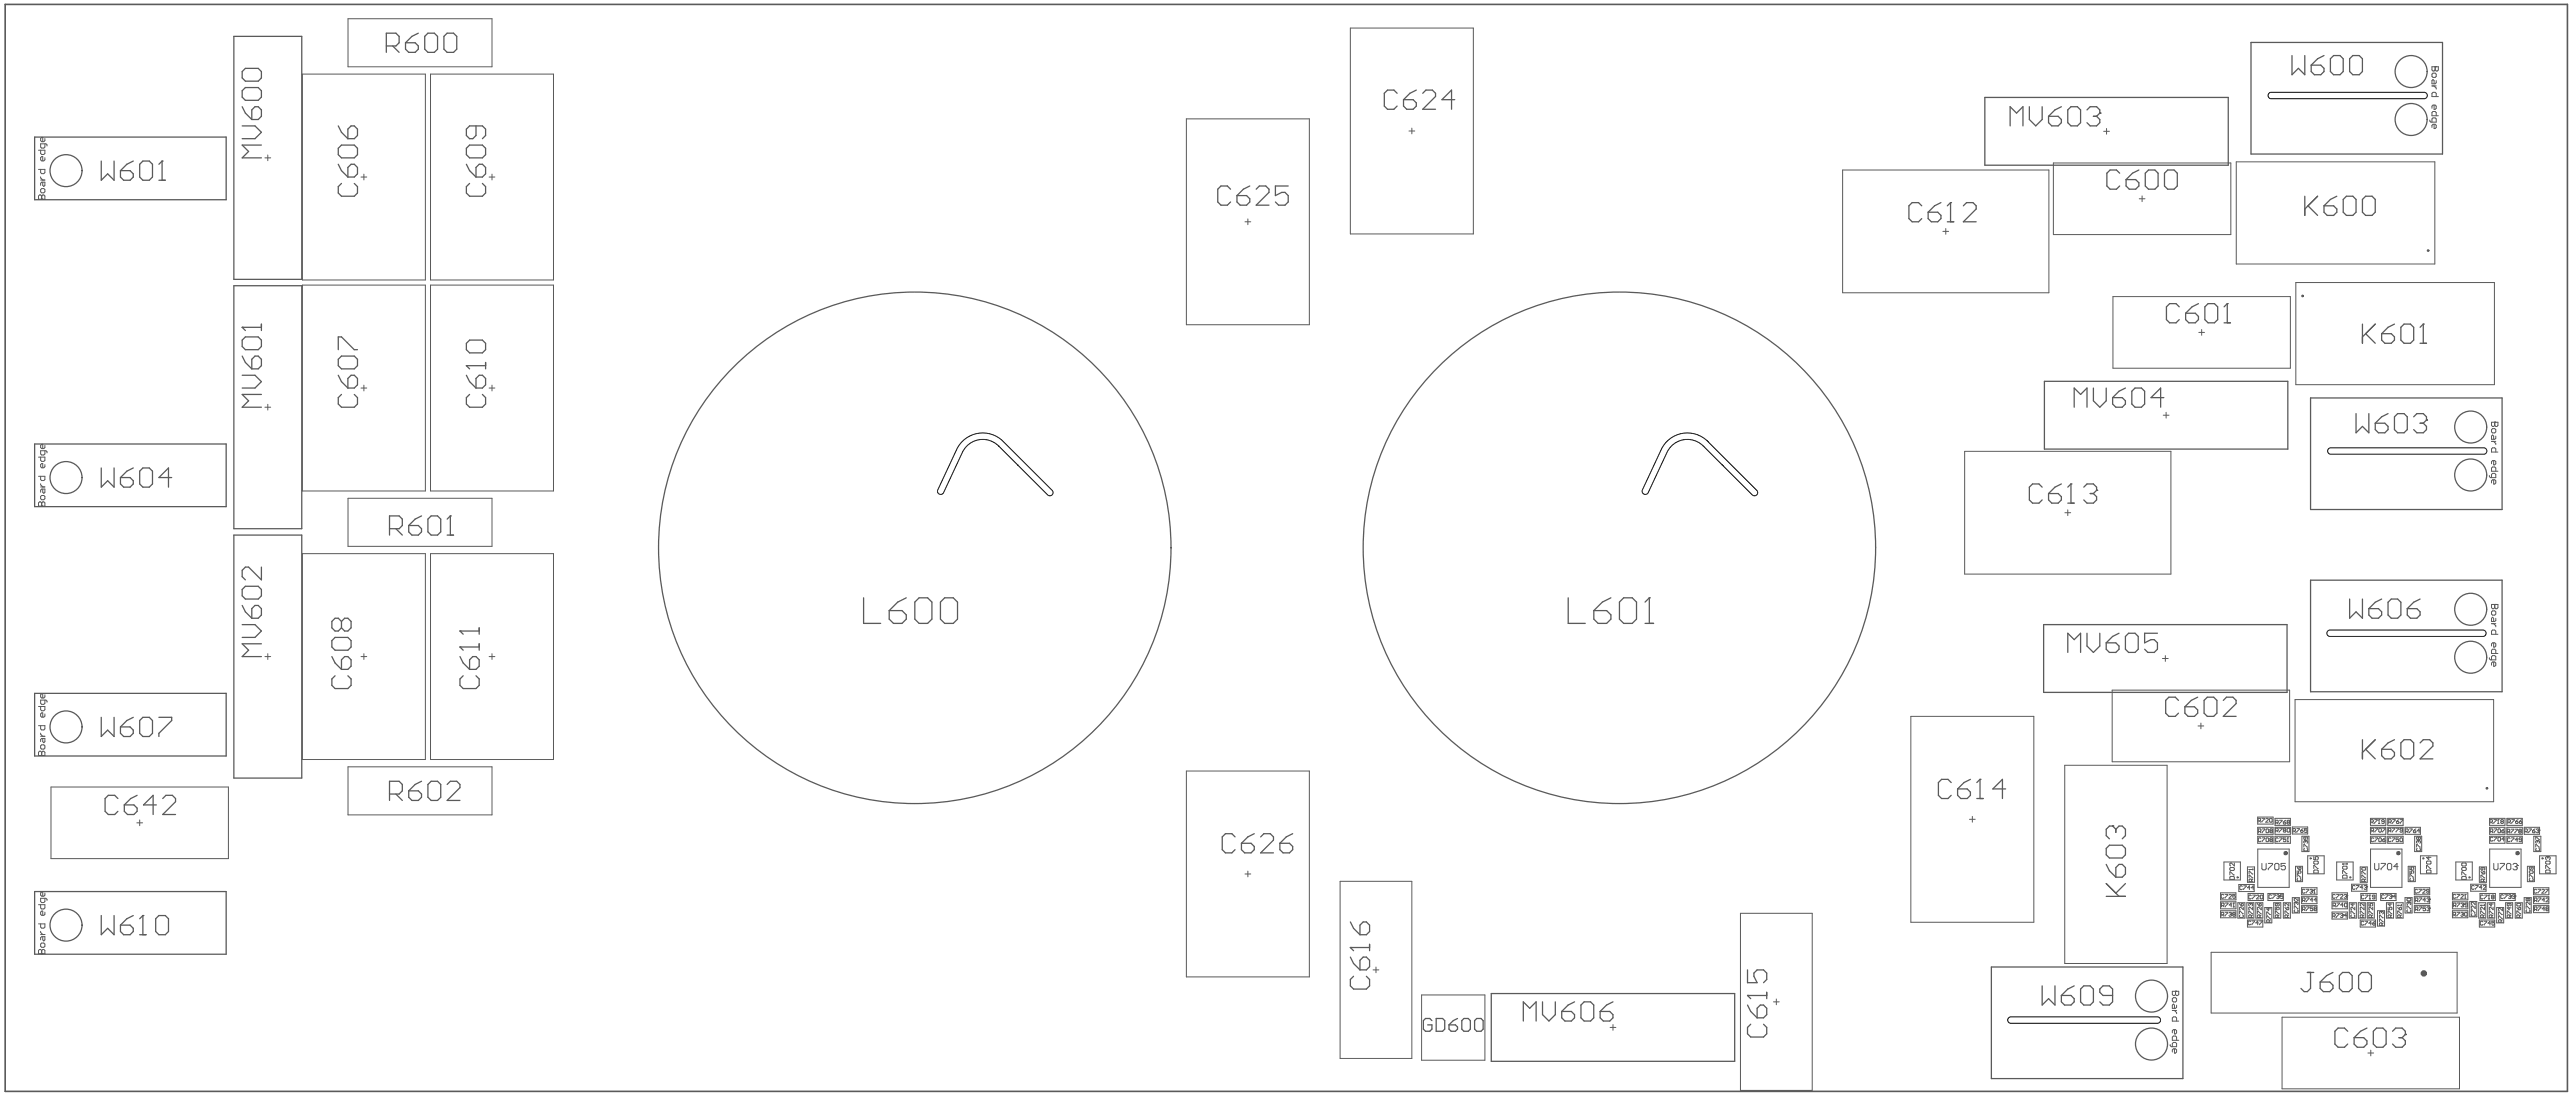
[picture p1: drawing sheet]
<svg xmlns="http://www.w3.org/2000/svg" width="1337mm" height="570mm" viewBox="0 0 1337 570" stroke-linecap="round" stroke-linejoin="round" font-family="sans-serif">
<g fill="none" stroke="#5a5a5a" stroke-width=".52">
<path d="M181 10h75v25h-75zM701 15h64v106h-64zM157 38h64v107h-64zM224 38h63v107h-63zM616 62h64v107h-64zM732 68h3M733 67v2M1093 68h3M1094 67v3M138 82h3M139 80v3M187 92h3"/>
<path d="M189 90v3M254 92h3M256 90v3M957 88h107v64h-107zM1066 85h93v37h-93zM1161 84h104v53h-104zM647 115h3M648 114v3M1011 119v3M1111 103h3M1113 102v3M1009 120h3"/>
<path d="M157 148h64v107h-64zM224 148h63v107h-63zM1097 154h93v37h-93zM1192 147h104v53h-104zM1142 173h3M1143 171v3M189 200v3M256 200v3M138 211h3M139 210v3M187 201h3M254 201h3"/>
<path d="M1124 216h3M1125 214v3M1020 234h108v64h-108zM181 259h75v25h-75zM1072 266h3M1074 265v3M157 287h64v107h-64zM224 287h63v107h-63zM139 339v3M189 339v3M256 339v3M138 341h3"/>
<path d="M187 341h3M254 341h3M1097 358h92v37h-92zM1123 342h3M1125 340v3M992 372h64v107h-64zM1142 377h3M1143 375v3M1192 363h103v53h-103zM181 398h75v25h-75zM1072 397h54v103h-54zM26 409h93v37h-93z"/>
<path d="M616 400h64v107h-64zM71 427h3M73 426v3M1023 425h3M1024 424v3M1173 424h8v4h-8zM1173 429h8v4h-8zM1173 434h8v4h-8zM1182 425h8v3h-8zM1182 429h8v4h-8zM1182 434h8v4h-8zM1191 429h8v4h-8z"/>
<path d="M1196 434h3v8h-3zM1231 434h8v4h-8zM1231 425h8v3h-8zM1231 429h8v4h-8zM1240 429h8v4h-8zM1240 425h8v3h-8zM1240 434h8v4h-8zM1249 429h8v4h-8zM1254 434h4v8h-4zM1293 425h8v3h-8zM1293 429h8v4h-8zM1293 434h8v4h-8z"/>
<path d="M1302 425h8v3h-8zM1302 429h8v4h-8zM1302 434h8v4h-8zM1311 429h8v4h-8zM1316 434h4v8h-4zM647 454h3M648 452v3M696 457h37v92h-37zM1155 447h9v10h-9zM1158 455h2v1h-2zM1158 451l2-1v1l-1 1zM1158 454v-1l2 1"/>
<path d="M1160 448v1l-1-1h-1l1 1M1163 459h8v4h-8zM1167 450h4v8h-4zM1173 441h16v20h-16zM1192 450h4v8h-4zM1199 444h8v10h-8zM1214 447h8v10h-8zM1221 459h8v4h-8zM1226 450h3v8h-3zM1231 441h16v20h-16zM1251 450h3v8h-3zM1257 444h9v10h-9z"/>
<path d="M1275 447h9v10h-9zM1283 459h8v4h-8zM1288 450h3v8h-3zM1293 441h16v20h-16zM1313 450h3v8h-3zM1319 444h9v10h-9zM904 474h37v92h-37zM1153 463h8v4h-8zM1153 468h8v4h-8zM1153 473h8v3h-8zM1162 469h4v8h-4zM1163 474v-1l2 1"/>
<path d="M1163 469l1 1M1163 475v1h2v-1M1164 469h1v1h-1zM1165 471v1l-1-1h-1v1M1167 469h4v8h-4zM1167 478h8v3h-8zM1168 464h8v3h-8zM1172 469h3v8h-3zM1172 474v-1l2 1M1172 469l1 1M1173 469h1v1h-1zM1174 476l-1-1h-1v1h2"/>
<path d="M1174 471v1l-1-1v1M1174 475v1M1176 471h4v8h-4zM1177 475v-2l2 2M1177 477v-2l2 2M1178 464h8v3h-8zM1178 471v2l-1-1h2M1179 479l-1-2-1 1v1h2M1179 477v1M1181 469h4v8h-4zM1186 469h4v8h-4zM1187 474v-1l2 1"/>
<path d="M1187 471l1 1M1188 471l1 1h-1zM1188 476v-1h-1v1h2M1189 469v1l-2-1v1M1189 475l-1 1M1191 466h3v8h-3zM1192 472v-2l2 2M1192 472v2l2-1-1-1M1192 468v1v1M1195 461h8v3h-8zM1195 465h8v4h-8zM1195 470h8v4h-8z"/>
<path d="M1211 463h8v4h-8zM1211 468h8v4h-8zM1211 473h8v4h-8zM1220 469h4v8h-4zM1225 469h3v8h-3zM1226 478h8v3h-8zM1226 464h8v3h-8zM1229 469h4v8h-4zM1235 473h3v8h-3zM1236 464h8v3h-8zM1239 469h4v8h-4zM1244 469h4v8h-4z"/>
<path d="M1249 466h4v8h-4zM1254 470h8v4h-8zM1254 465h8v4h-8zM1254 461h8v3h-8zM1274 473h8v3h-8zM1274 463h8v4h-8zM1274 468h8v4h-8zM1283 468h3v8h-3zM1287 469h4v8h-4zM1288 478h8v3h-8zM1288 464h8v3h-8zM1292 469h4v8h-4z"/>
<path d="M1297 471h3v8h-3zM1298 464h8v3h-8zM1301 469h4v8h-4zM1306 469h4v8h-4zM1311 466h4v8h-4zM1316 470h8v4h-8zM1316 461h8v3h-8zM1316 465h8v4h-8zM1148 494h128v32h-128zM713 503h3M715 502v3M738 516h33v34h-33z"/>
<path d="M923 519v3M836 533h3M838 532v3M921 520h3M1185 528h92v37h-92zM1230 547h3M1231 545v3"/>
</g>
<g fill="none" stroke="#5a5a5a" stroke-width=".67">
<path d="M121 19h36v126h-36zM1169 22h100v58h-100zM1031 51h126v35h-126zM18 71h99v33h-99zM121 148h36v126h-36zM1062 198h126v35h-126zM1200 207h100v57h-100zM18 230h99v33h-99zM121 278h36v126h-36zM1200 301h100v58h-100zM1061 324h127v35h-127zM18 360h99v32h-99z"/>
<path d="M18 463h99v32h-99zM775 516h126v35h-126zM1034 502h100v58h-100z"/>
</g>
<circle cx="1192" cy="468" r=".2" fill="#5a5a5a"/>
<path d="M1197 440v-2l2 2M1197 436v1v1M1193 452v1h1v-1h1v1M1193 455v-1l2 1M1193 450l1 1M1193 456v1h2v-1M1194 450h1v1h-1zM1197 440v2l2-1-1-1M1192 468l1 1M1193 469h.1M1193 469h1l-1 1M1194 466v2l-2-2v1v1" fill="none" stroke="#5a5a5a" stroke-width=".52"/>
<circle cx="1197" cy="436" r=".2" fill="#5a5a5a"/>
<path d="M1197 436l1 1M1198 434v1h-1v-1h1v2M1198 437h.1M1198 437h1l-1 1M1217 455l2-1v2h-2zM1217 450h2v1h-2zM1217 453v-1l2 1M1217 448h2M1219 448v1" fill="none" stroke="#5a5a5a" stroke-width=".52"/>
<circle cx="1217" cy="448" r=".2" fill="#5a5a5a"/>
<g fill="none" stroke="#5a5a5a" stroke-width=".52">
<path d="M1217 448v1M1227 451l1-1 1 1-2 1zM1227 454v-2l2 2M1227 456v-2l2 2M1228 458v-2l-1 1v1h2M1229 456l-1 1M1226 474v-1l2 1M1227 476v-1h-1v1h2M1228 469v1l-2-1v1M1228 471v1l-2-1v1M1228 475l-1 1M1230 474v-1l2 1"/>
<path d="M1230 469v1h1v-1h1v1M1232 476l-1-1h-1v1h2M1232 471v1l-1-1v1M1232 475v1M1240 474v-1l2 1M1240 471v1h1v-1h1v1M1241 469v1l-1-1h2M1242 476l-1-1h-1v1h2M1242 475v1M1245 474v-1l2 1M1245 471l1 1M1245 470h2"/>
<path d="M1246 471h1v1h-1zM1247 476l-1-1h-1v1h2M1247 475v1M1247 470h.1"/>
</g>
<circle cx="1245" cy="470" r=".2" fill="#5a5a5a"/>
<g fill="none" stroke="#5a5a5a" stroke-width=".52">
<path d="M1252 450v1h1v-1h1l-1 1M1252 452v1h1v-1h1l-1 1M1252 455v-1l2 1M1252 456v1h2l-1-1M1260 452h2l1 1h-3zM1260 447h2l1 1h-2zM1260 451v-2l3 2M1261 445v1l-1-1h3M1279 455h1l1 1h-2zM1279 448h1l1 1h-2zM1279 451l1-1 1 1-2 1zM1279 454v-1l2 1"/>
<path d="M1245 470h1M1288 474v-1l2 1M1288 470h2M1290 476l-1-1h-1v1h2M1290 471v1l-1-1h-1l1 1M1290 475v1M1290 470h.1"/>
</g>
<circle cx="1288" cy="470" r=".2" fill="#5a5a5a"/>
<g fill="none" stroke="#5a5a5a" stroke-width=".52">
<path d="M1182 431h1v-1h-1v2M1182 427h1v-1h-1v2M1183 431v1M1183 427v1M1184 430h1l-1 2M1184 426h1l-1 2M1186 427h1l-1 1zM1186 431v-1h1v1M1186 431v1h1v-1M1186 431h1M1187 426l-1 1M1188 430h1v2h-1z"/>
<path d="M1188 427v-1h1v1M1188 427v1l1-1M1188 427h1M1191 431h1v-1h-1v2M1192 431v1M1193 430h1l-1 2M1195 431h1v1h-1zM1196 430l-1 1M1198 430h-1v1h1v1h-1M1314 452h1l1 1h-2zM1314 455v-1l2 1M1314 456v1h2l-1-1"/>
<path d="M1315 450l-1 1v-1h1v1M1155 465h-1v1h1M1156 464h1l-1 2M1158 465h1l-1 1h1M1161 464h-1v1h1v1h-1M1169 478h-1v2h1M1169 465h-1v1h1M1170 478h1l-1 2M1170 465h1l-1 2M1172 465h1l-1 2h1M1173 479h-1l1-1v2M1174 478h1l-1 2"/>
<path d="M1174 465h1v2l-1-1zM1196 467h1v-1h-1v2M1196 472h1v-1h-1v2M1197 472v1M1197 467v1M1198 471h1l-1 2M1198 466h1l-1 2M1201 471h-1v1h1v1l-1-1M1201 467h-1l1-1v2M1202 472v1l1-1M1202 472v-1h1v1M1202 472h1"/>
<path d="M1203 467h-1l1-1v2M1213 465h-1v1h1M1214 464h1l-1 2M1216 465h1l-1 1h1M1218 465l1-1v1M1288 470h1M1293 474v-1l2 1M1294 469v1l-1-1h2M1294 476v-1h-1v1h2M1295 471v1l-2-1v1M1295 475l-1 1M1307 474v-1l2 1"/>
<path d="M1307 469h2v1h-2zM1307 471l1 1M1308 476v-1h-1v1h2M1308 471h1v1h-1zM1309 475l-1 1M1312 472v-2l2 2M1312 472v2h2v-2M1313 467h1v1l-1-1M1313 467h-1v1l1-1M1313 467h.1M1314 468v2l-1-2-1 1v1"/>
</g>
<circle cx="1219" cy="465" r=".2" fill="#5a5a5a"/>
<path d="M1223 460h-1v2l1-1M1224 460h1l-1 2M1228 460h1M1218 465h1M1219 465v1h-1M1219 465h.1M1227 461h-1l1-1v2" fill="none" stroke="#5a5a5a" stroke-width=".52"/>
<circle cx="1229" cy="460" r=".2" fill="#5a5a5a"/>
<path d="M1228 461h1M1229 461v1l-1-1M1229 460v1M1238 465h-1v1h1M1239 464h1l-1 2M1241 465l1-1v1" fill="none" stroke="#5a5a5a" stroke-width=".52"/>
<circle cx="1242" cy="465" r=".2" fill="#5a5a5a"/>
<g fill="none" stroke="#5a5a5a" stroke-width=".52">
<path d="M1240 431h1l1-1h-2v2M1241 427h1v-1l-1-1v2M1241 431l1 1M1241 427h1M1242 430h2l-2 2M1243 425h1l-1 2M1244 430h2l-2 2M1245 426h1v1h-1zM1246 425l-1 1M1247 425h1l-1 2M1248 431h-1v-1h1v2h-2M1249 432h1l1-1-2-1v2"/>
<path d="M1250 432h1M1251 430h2l-2 2M1253 431h1l1 1h-1zM1255 430l-2 1M1257 431h-2l1-1v2M1242 465h.1M1242 465v1h-1M1244 465h-1l1-1v2M1275 465h-1v1h1M1276 464h1l-1 2M1278 465h1l-1 1h1M1280 466h1"/>
<path d="M1280 464v2"/>
</g>
<circle cx="1280" cy="464" r=".2" fill="#5a5a5a"/>
<path d="M1280 464v1M1290 479h-2l1 1h1M1290 478h2l-2 2M1294 479h-2l1-1v2M1296 478h-2v1h2l-1 1h-1M1300 465h-1v1h1M1301 464h1l-1 2M1303 465l1-1v1" fill="none" stroke="#5a5a5a" stroke-width=".52"/>
<circle cx="1304" cy="465" r=".2" fill="#5a5a5a"/>
<path d="M1304 465h.1M1304 465v1h-1M1305 465l1-1v1" fill="none" stroke="#5a5a5a" stroke-width=".52"/>
<circle cx="1306" cy="465" r=".2" fill="#5a5a5a"/>
<path d="M1290 465h-2v1h2M1290 465h2l-2 2M1292 467h1M1293 465v2M1306 465h.1M1306 465v1h-1" fill="none" stroke="#5a5a5a" stroke-width=".52"/>
<circle cx="1293" cy="465" r=".2" fill="#5a5a5a"/>
<g fill="none" stroke="#5a5a5a" stroke-width=".52">
<path d="M1293 427h1l1-1-2-1v2M1293 432h1l1-1-2-1v2M1294 427h1M1294 432h1M1295 425h2l-2 2M1295 430h2l-2 2M1297 427h1M1297 431h2l-1 1h-1zM1298 425v2M1299 431h1l1 1h-1zM1301 430l-2 1M1302 432h1l1-1-2-1v2"/>
<path d="M1303 427h1v-1l-1-1v2M1303 432h1M1303 427h1M1304 430h2l-2 2M1305 425h1l-1 2M1306 430h1l-1 2M1306 426h1l1 1h-1zM1308 425l-2 1M1308 431v-1l1 1M1308 431v1h1v-1M1308 431h1M1308 426h1l1 1h-1z"/>
<path d="M1310 425l-2 1M1293 465h-1M1294 466v-1h1v1M1294 466v1l1-1M1294 466h1"/>
</g>
<circle cx="1298" cy="425" r=".2" fill="#5a5a5a"/>
<g fill="none" stroke="#5a5a5a" stroke-width=".52">
<path d="M1298 425l-1 1M1299 426v-1l1 1M1299 426v1h1v-1M1299 426h1M1165 460h2l-2 2M1154 470h1v-1h-1v2M1154 470l1 1M1156 469h1l-1 2M1159 470h-1l1-1v2M1160 471h.1M1160 469v2M1165 460h-2v1h2"/>
<path d="M1169 461h-2l1-1v2M1171 461h-2l1-1v2M1316 467h1l1-1h-2v2M1316 472h1l1-1h-2v2M1317 472l1 1M1317 467l1 1M1318 471h2l-2 2M1318 466h2l-2 2M1322 467h-2l1-1v2M1322 472h-2l1-1v2M1322 466h2l-2 2h2M1323 472v-1h1l-1 1"/>
<path d="M1323 472h.1M1323 472v1l1-1h-1"/>
</g>
<circle cx="1160" cy="469" r=".2" fill="#5a5a5a"/>
<path d="M1154 475h1v-1h-1v2M1154 475l1 1M1156 474h1l-1 2M1158 474h1M1160 469h.1" fill="none" stroke="#5a5a5a" stroke-width=".52"/>
<circle cx="1159" cy="474" r=".2" fill="#5a5a5a"/>
<path d="M1158 475h1M1159 475v1l-1-1M1159 474v1M1160 475h1M1160 475v1l1-1M1160 475v-1h1v1M1168 474v-1l2 1M1169 469h-1v1M1169 476v-1h-1v1h2M1170 471v1l-2-1v1M1170 475l-1 1" fill="none" stroke="#5a5a5a" stroke-width=".52"/>
<circle cx="1169" cy="469" r=".2" fill="#5a5a5a"/>
<path d="M1168 454v-2l2 2M1168 456v-2l2 2M1168 451h2M1169 458v-2l-1 1v1h2M1170 451v1M1170 456l-1 1M1169 469h.1M1169 469v1M1169 469h1v1" fill="none" stroke="#5a5a5a" stroke-width=".52"/>
<circle cx="1168" cy="451" r=".2" fill="#5a5a5a"/>
<path d="M1168 451v1M1197 462h-1v2l1-1M1198 462h1l-1 2M1200 462h1" fill="none" stroke="#5a5a5a" stroke-width=".52"/>
<circle cx="1201" cy="462" r=".2" fill="#5a5a5a"/>
<path d="M1200 463h1M1201 463v1l-1-1M1201 462v1M1202 464h.1M1202 462v2" fill="none" stroke="#5a5a5a" stroke-width=".52"/>
<circle cx="1202" cy="462" r=".2" fill="#5a5a5a"/>
<g fill="none" stroke="#5a5a5a" stroke-width=".52">
<path d="M1183 435h-1v2h1M1184 435h1l-1 2M1187 435h-1v1h1v1h-1M1188 437h1M1188 435v2M1202 452h2v1h-2zM1202 445v1h1l-1-1h2v1M1202 447h2v1h-2zM1202 451v-2l2 2M1182 471v1h1l-1-1h1v1M1182 474v-1l2 1M1183 469v1h-1v-1h1v1"/>
<path d="M1183 476v-1h-1v1h2M1184 475l-1 1M1202 462h.1"/>
</g>
<circle cx="1188" cy="435" r=".2" fill="#5a5a5a"/>
<g fill="none" stroke="#5a5a5a" stroke-width=".52">
<path d="M1188 435h.1M1212 476h1v-1l-1-1v2M1212 470h1v-1h-1v2M1212 476h1M1212 470l1 1M1214 474h1l-1 2M1214 469h1l-1 2M1216 475l1-1v1M1217 470h-1l1-1v2M1218 469h1v2l-1-1zM1221 474v-1l2 1M1221 475v1h2v-1"/>
<path d="M1222 469v1l-1-1h2M1223 471v1l-1-1h-1v1"/>
</g>
<circle cx="1217" cy="475" r=".2" fill="#5a5a5a"/>
<path d="M1216 475h1M1217 475v1h-1M1217 475h.1M1219 475h-1l1-1v2M1250 472v-2l2 2M1250 472v2l2-1v-1M1251 468l-1 1v1" fill="none" stroke="#5a5a5a" stroke-width=".52"/>
<circle cx="1251" cy="468" r=".2" fill="#5a5a5a"/>
<path d="M1236 476v-1l2 1M1236 478v-1l2 1M1236 473v1M1238 479l-1 1M1250 467l2-1v1l-2 1zM1251 468v1M1251 469h.1M1251 469h1v1M1237 480v-1h-1v1h2" fill="none" stroke="#5a5a5a" stroke-width=".52"/>
<circle cx="1236" cy="473" r=".2" fill="#5a5a5a"/>
<path d="M1255 440v-2l2 2M1256 436l-1 1v1M1255 440v2h2v-2M1236 473h1M1237 473v1M1237 473h1l-1 1" fill="none" stroke="#5a5a5a" stroke-width=".52"/>
<circle cx="1256" cy="436" r=".2" fill="#5a5a5a"/>
<g fill="none" stroke="#5a5a5a" stroke-width=".52">
<path d="M1242 435h-2v2h2M1242 435h2l-2 2M1246 435h-2v1h2l-1 1h-1M1246 435h2l-1 2h-1zM1256 436v1M1256 435h.1M1256 437h.1M1256 437h1v1M1256 435h1v1l-1-1M1256 435h-1v1l1-1M1274 470h1l1-1h-2v2M1275 470l1 1"/>
<path d="M1276 469h2l-2 2M1278 469h1h1M1284 474v-2l2 2M1284 474v2l2-1-1-1M1286 468v2l-2-2v1v1M1286 470v2l-2-2v2"/>
</g>
<circle cx="1280" cy="469" r=".2" fill="#5a5a5a"/>
<path d="M1274 475h1v-1h-1v2M1275 475v1M1276 474h1l-1 2M1278 474h1M1279 470h.1M1279 470v1l-1-1M1280 469l-1 1M1282 470h-1v-1h1v1h-2" fill="none" stroke="#5a5a5a" stroke-width=".52"/>
<circle cx="1279" cy="474" r=".2" fill="#5a5a5a"/>
<g fill="none" stroke="#5a5a5a" stroke-width=".52">
<path d="M1295 435h-2v1h2M1295 435h2l-2 2M1297 435h2l-1 2-1-1zM1301 436h-2l1-1v2M1295 448v3h1h1v-3M1299 448h2l-2 3M1302 449v-1l2 1v2h-2zM1305 449l2-1v1M1279 475h.1M1279 475v1l-1-1M1279 474v1M1280 474h1v2l-1-1z"/>
<path d="M1298 475v-2l2 2M1298 477v-2l2 2M1299 479v-2l-1 1v1h2M1300 471v2l-2-2v2M1300 477l-1 1M1302 474v-1l2 1M1303 469v1h-1l1-1h1v1M1303 471v1l-1-1h2M1304 476l-1-1h-1v1h2M1304 475v1"/>
</g>
<circle cx="1307" cy="449" r=".2" fill="#5a5a5a"/>
<g fill="none" stroke="#5a5a5a" stroke-width=".52">
<path d="M1304 435h-2v2h2M1304 435h2l-2 2M1308 436h-2l1-1v2M1310 436h-1v-1h1v2h-2M1289 456v-2l2 2M1289 452l1 2M1290 450l-1 2v-1v-1h1v2M1290 453v-1l1 1-1 1zM1290 458v-2l-1 1v1h2M1291 456l-1 1M1306 450h1M1307 450v1h-2"/>
<path d="M1307 449v1M1322 452h2v1h-2zM1322 447h2v1h-1zM1322 451v-2l2 2M1323 445h-1l1 1M1317 462h-1v1h1M1318 462h1l-1 2M1320 462h1l-1 2h1M1322 462h1l-1 2"/>
</g>
<circle cx="1323" cy="445" r=".2" fill="#5a5a5a"/>
<path d="M1317 440v-2l2 2M1318 436l-1 1v1M1317 440v2l2-1v-1M1323 445h.1M1323 445h1v1" fill="none" stroke="#5a5a5a" stroke-width=".52"/>
<circle cx="1318" cy="436" r=".2" fill="#5a5a5a"/>
<path d="M20 103h3v-1v-1l-1 1v1M1317 436v-2l2 2M1318 436v1M1318 437h.1M1318 437h1v1" fill="none" stroke="#5a5a5a" stroke-width=".52"/>
<circle cx="22" cy="103" r=".2" fill="#5a5a5a"/>
<path d="M20 78h3v2h-1h-1v-2M23 72v2l-2-1v-1l1-1v3M23 75v1v1l-2-1v-1h3v1M20 88h3v2h-1h-1v-2M21 98h2v2h-1zM21 92l1 1M21 93h2M22 95v1l1 1v-1v-1h-1l-1 1M23 82v2h-1l-1-2 1-1v3M20 103v-1l1-1 1 1v1" fill="none" stroke="#5a5a5a" stroke-width=".52"/>
<g fill="none" stroke="#5a5a5a" stroke-width=".67">
<path d="M126 177l1-2h7l2 2v3l-2 2h-7l-1-2zM126 170h10M136 168v4M126 195h6l4 3-4 3h-6M126 185l1 3 4 3M131 186l1-1h2l2 1v4l-2 1h-3zM136 205h-10l3 3-3 3h10M136 294v7l-7-7h-2l-1 2v3l1 2M126 314l1 4 4 3M126 306l1-2h7l2 2v3l-2 2h-7l-1-2zM131 316l1-2h2l2 2v3l-2 2h-3zM126 324h6l4 4-4 3h-6"/>
<path d="M136 334h-10l3 3-3 4h10"/>
</g>
<circle cx="126" cy="170" r=".3" fill="#5a5a5a"/>
<path d="M126 170l1 2M239 336h10M249 334v3M239 341l2 3 3 3M241 351l-2 1v4l2 1h6l2-1v-4l-2-1M244 342l2-1h1l2 1v4l-2 1h-3z" fill="none" stroke="#5a5a5a" stroke-width=".67"/>
<circle cx="239" cy="336" r=".3" fill="#5a5a5a"/>
<path d="M239 336l2 1M239 328h10M249 326v3" fill="none" stroke="#5a5a5a" stroke-width=".67"/>
<circle cx="239" cy="328" r=".3" fill="#5a5a5a"/>
<path d="M242 195l2 3 3 3M242 190h10M247 196l2-1h2l1 1v4l-1 1h-4zM252 188v3M244 205l-2 1v4l2 1h7l1-1v-4l-1-1M239 328l2 1" fill="none" stroke="#5a5a5a" stroke-width=".67"/>
<circle cx="242" cy="190" r=".3" fill="#5a5a5a"/>
<path d="M242 77l2-2h7l1 2v3l-1 2h-7l-2-2zM247 65v5l-1 2h-2l-2-2v-3l2-2h7l1 2v3l-1 2M242 85l2 4 3 3M244 95l-2 2v3l2 2h7l1-2v-3l-1-2M247 87l2-2h2l1 2v3l-1 2h-4zM242 178l2-1h7l1 1v4l-1 1h-7l-2-1zM242 190l2 1M701 497l2 3 3 3M701 492h10M706 498l2-1h2l1 1v4l-1 1h-4zM711 490v3M703 507l-2 1v4l2 1h7l1-1v-4l-1-1" fill="none" stroke="#5a5a5a" stroke-width=".67"/>
<circle cx="701" cy="492" r=".3" fill="#5a5a5a"/>
<path d="M701 479l2 3 3 3M701 492l2 1M706 480l2-1h2l1 1v4l-1 1h-4z" fill="none" stroke="#5a5a5a" stroke-width=".67"/>
<path d="M1130 515v1l-1 1-1-1v-1h4" fill="none" stroke="#5a5a5a" stroke-width=".52"/>
<circle cx="1130" cy="515" r=".2" fill="#5a5a5a"/>
<path d="M1296 314v1l-1 1-1-1v-1h3M1128 518h2v2h-1zM1130 515v1v1l2-1v-1M1128 524h2M1129 534v3l1-1v-2h-1l-1 2M1129 524l1 2M1130 522v1h-2v-1l1-1v1v1M1130 530v-2h-2v2h4M1130 540v-2h-2v2h4M1127 542l1 1h2v-1l-1-1-1 1v1M1129 544v3l1-1v-2h-1l-1 2" fill="none" stroke="#5a5a5a" stroke-width=".52"/>
<circle cx="1296" cy="314" r=".2" fill="#5a5a5a"/>
<path d="M1296 219v2h-1h-1v-2h3M1294 318l2-1v2h-1zM1296 314v1v1l1-1v-1M1294 324h2M1295 334v2l1-1v-1h-1l-1 1M1295 324l1 1M1296 321v2h-2v-2l1-1v1v2M1296 329v-1v-1l-2 1v1h3M1296 339v-1v-1l-2 1v1h3M1293 341v2h3v-2l-1-1-1 1v2M1295 344v2l1-1v-1h-1l-1 1" fill="none" stroke="#5a5a5a" stroke-width=".52"/>
<circle cx="1296" cy="219" r=".2" fill="#5a5a5a"/>
<path d="M1296 219v2h1v-2M1294 223l2-1v2l-1 1zM1294 229h2M1295 239v2h1v-2l-2 1v1M1295 229l1 2M1296 226v2h-2v-2h1v2M1296 235v-2v-1l-2 1v2h3M1293 247v1h3v-2h-1h-1v2M1295 249v2h1v-2h-1l-1 2M1296 245v-2v-1l-2 1v2h3M20 495h3v-2h-1v2" fill="none" stroke="#5a5a5a" stroke-width=".52"/>
<circle cx="22" cy="495" r=".2" fill="#5a5a5a"/>
<path d="M20 263h3v-2h-1v2M20 470h3v1l-1 1-1-1v-1M20 480h3v1l-1 1-1-1v-1M23 464v1h-2v-1l1-1v2M23 466v2h-2v-2h3v1M23 473v2h-1l-1-2h1v2M20 495v-2h1h1v2M21 490l2-1v2l-1 1zM21 483l1 2M21 485h2M22 486v2h1v-2h-1l-1 2" fill="none" stroke="#5a5a5a" stroke-width=".52"/>
<circle cx="22" cy="263" r=".2" fill="#5a5a5a"/>
<path d="M20 237h3v2h-1h-1v-2M23 231v2l-2-1v-1h1v2M23 234v2h-2v-2h3v1M20 247h3v2h-1h-1v-2M21 258l2-1v2h-1zM21 251l1 2M21 253h2M22 254v2h1v-2h-1l-1 2M23 241v2h-1l-1-2h1v2M20 263v-2h1h1v2M20 392h3v-2h-1v2" fill="none" stroke="#5a5a5a" stroke-width=".52"/>
<circle cx="22" cy="392" r=".2" fill="#5a5a5a"/>
<path d="M1265 35v1l-1 1-1-1v-1h3M20 367h3v1l-1 1-1-1v-1M20 377h3v1l-1 1-1-1v-1M23 361v1h-1l-1-1 1-1v2M23 363v2v1l-2-1v-2h3v1M23 371v1h-2v-1l1-1v2M20 392v-2h1h1v2M21 387h2v1l-1 1zM21 381l1 1M21 382h2M22 383v2l1 1v-1v-2h-1l-1 2" fill="none" stroke="#5a5a5a" stroke-width=".52"/>
<path d="M126 37l1-2h7l2 2v3l-2 2h-7l-1-2zM126 55l1 4 4 3M126 47l1-2h7l2 2v3l-2 2h-7l-1-2zM131 57l1-2h2l2 2v3l-2 2h-3zM126 65h6l4 4-4 3h-6M136 75h-10l3 4-3 3h10" fill="none" stroke="#5a5a5a" stroke-width=".67"/>
<circle cx="1265" cy="35" r=".2" fill="#5a5a5a"/>
<g fill="none" stroke="#5a5a5a" stroke-width=".52">
<path d="M1263 39l2-1v2h-1zM1265 35v1v1l1-1v-1M1263 45h2M1264 55v2l1-1v-1h-2v1M1264 45l1 1M1265 42v1h-2v-1l1-1v1v1M1265 50v-2h-2v2h3M1262 62l1 1h2v-1l-1-1-1 1v1M1264 65v2l1-1v-1h-2v1M1265 60v-2h-2v2h3M1180 465h-2v1h2M1180 464h2l-2 2"/>
<path d="M1182 465l1-1 1 1M1228 479h-2l1 1h1M1228 478h2l-2 2M1232 479h-2l1-1v2M1232 479h1l1 1h-1zM1234 478l-2 1"/>
</g>
<circle cx="1184" cy="465" r=".2" fill="#5a5a5a"/>
<path d="M1183 465h.1M1183 465v1h-1M1184 465h-1M1186 464h-2v1h2l-1 1h-1M1228 465h-2v1h2M1228 465h2l-2 2M1230 467h1M1231 465v2" fill="none" stroke="#5a5a5a" stroke-width=".52"/>
<circle cx="1231" cy="465" r=".2" fill="#5a5a5a"/>
<g fill="none" stroke="#5a5a5a" stroke-width=".52">
<path d="M1173 426h1v-1h-1v2M1173 432h1v-1l-1-1v2M1173 426l1 1M1174 432h.1M1175 425h1l-1 2M1175 430h1l-1 2M1177 425h1l-1 2h1M1177 431h1v1h-1zM1179 425h1v2l-1-1zM1179 431v-1l1 1M1179 431v1h1v-1M1179 431h1"/>
<path d="M1231 427h1l1-1-2-1v2M1231 431h1l1-1h-2v2M1232 427h1M1232 431l1 1M1233 425h2l-2 2M1233 430h2l-2 2M1235 427h1M1235 430h2l-1 2h-1zM1236 425v2M1237 430h2l-2 2M1231 465h-1M1233 466h-1v-1h1v1h-1"/>
</g>
<circle cx="1236" cy="425" r=".2" fill="#5a5a5a"/>
<path d="M1236 425l-1 1M1238 426h-1v-1l1 1v1h-1M1254 472h1l1-1h-2v2M1255 472l1 1M1256 471h2l-2 2M1260 471h-2v1h2l-1 1-1-1M1260 471h1h1" fill="none" stroke="#5a5a5a" stroke-width=".52"/>
<circle cx="1262" cy="471" r=".2" fill="#5a5a5a"/>
<path d="M1254 467h1l1-1h-2v2M1255 467l1 1M1256 466h2l-2 2M1260 467h-2l1-1v2M1260 466h1l1 1M1261 472h.1M1261 472v1l-1-1M1262 471l-1 1" fill="none" stroke="#5a5a5a" stroke-width=".52"/>
<circle cx="1262" cy="467" r=".2" fill="#5a5a5a"/>
<g fill="none" stroke="#5a5a5a" stroke-width=".52">
<path d="M1311 432h1l1-1-2-1v2M1312 432h1M1313 430h2l-2 2M1315 431h1l1 1h-1zM1317 430l-2 1M1317 431l1-1 1 1M1285 460h-1v2l1-1M1286 460h1l-1 2M1290 460h1l-1 2h1M1261 467h.1M1261 467v1h-1M1262 467h-1"/>
<path d="M1289 461h-1l1-1v2"/>
</g>
<circle cx="1319" cy="431" r=".2" fill="#5a5a5a"/>
<path d="M1318 431h.1M1318 431v1h-1M1319 431h-1" fill="none" stroke="#5a5a5a" stroke-width=".52"/>
<g fill="none" stroke="#5a5a5a" stroke-width=".67">
<path d="M639 98l-2-1h-3l-2 1v7l2 1h3l2-1M649 97l-3 1-4 4M652 98l2-1h3l2 1v2l-7 6h7M669 97h-7v5l4-2h1l2 2v3l-2 1h-3l-2-1M642 102h5l2 1v2l-2 1h-3l-2-1zM1061 253l-2-2h-3l-2 2v6l2 2h3l2-2M1064 256h5l2 2v1l-2 2h-3l-2-2zM1071 251l-4 2-3 3M1076 251v10M1074 261h3M1074 339v-10l3 3 4-3v10M1084 329v6l3 4 4-4v-6"/>
<path d="M1094 334h5l2 1v2l-2 2h-3l-2-2zM1101 329l-4 1-3 4M1104 330l2-1h3l2 1v7l-2 2h-3l-2-2zM1121 329h-7v5l3-2h2l2 2v3l-2 2h-3l-2-2M202 412h5l2-2v-3l-2-1h-5v9M206 412l3 3M212 410h5l2 2v2l-2 1h-3l-2-1zM219 406l-3 1-4 3M222 407l2-1h3l2 1v7l-2 1h-3l-2-1zM232 407l2-1h3l2 1v2l-7 6h7M641 434l-1-1h-4l-1 1v7l1 2h4l1-2M645 438h5l1 1v2l-1 2h-4l-1-2z"/>
<path d="M651 433l-3 1-3 4M655 434l1-1h4l1 1v2l-6 7h6M665 438h5l1 1v2l-1 2h-4l-1-2zM671 433l-3 1-3 4M744 530l-1-1h-3l-1 1v4l1 1h3l1-1v-2h-3M746 529h3l1 1v4l-1 1h-3zM753 532h3l1 1v1l-1 1h-2l-1-1zM757 529l-2 1-2 2M759 530l1-1h3l1 1v4l-1 1h-3l-1-1zM766 530l1-1h2l1 1v4l-1 1h-2l-1-1z"/>
</g>
<circle cx="1076" cy="251" r=".3" fill="#5a5a5a"/>
<path d="M1076 251l-2 2M1082 253l2-2h3l2 2v2" fill="none" stroke="#5a5a5a" stroke-width=".67"/>
<circle cx="1089" cy="255" r=".3" fill="#5a5a5a"/>
<g fill="none" stroke="#5a5a5a" stroke-width=".67">
<path d="M1054 55v7l3 3 4-3v-7M1071 55l-4 2-3 3M1074 57l2-2h3l2 2v7l-2 1h-3l-2-1zM1084 57l2-2h3l2 2v2M1044 65v-10l3 4 4-4v10M1064 60h5l2 2v2l-2 1h-3l-2-1zM1101 90l-2-2h-3l-2 2v7l2 1h3l2-1M1104 93h5l2 2v2l-2 1h-3l-2-1zM1111 88l-3 2-4 3M1114 90l2-2h3l2 2v7l-2 1h-3l-2-1zM1124 90l2-2h3l2 2v7l-2 1h-3l-2-1zM1077 211v-10l4 4 3-4v10"/>
<path d="M1087 201v7l4 3 3-3v-7M1097 206h5l2 2v2l-2 1h-3l-2-1zM1104 201l-3 2-4 3M1107 203l2-2h3l2 2v7l-2 1h-3l-2-1zM1124 206h-7l5-5v10M1086 256h1M1087 256l2 2v1l-2 2h-3l-2-2M1089 255l-2 1"/>
</g>
<circle cx="1091" cy="59" r=".3" fill="#5a5a5a"/>
<g fill="none" stroke="#5a5a5a" stroke-width=".67">
<path d="M1190 29v10l4-4 3 4v-10M1200 34h5l2 1v2l-2 2h-3l-2-2zM1207 29l-3 1-4 4M1210 30l2-1h3l2 1v7l-2 2h-3l-2-2zM1220 30l2-1h3l2 1v7l-2 2h-3l-2-2zM1091 59l-2 1M1087 60h2M1089 60l2 2v2l-2 1h-3l-2-1M202 274h5l2-1v-4l-2-1h-5v10M206 274l3 4M212 273h5l2 1v2l-2 2h-3l-2-2zM219 268l-3 1-4 4"/>
<path d="M222 269l2-1h3l2 1v7l-2 2h-3l-2-2zM232 278h4M234 268v10M172 333l2-2h7l1 2v3l-1 1h-7l-2-1zM177 323l-1-2h-2l-2 2v3l2 2h2l1-2M177 323l2-2h2l1 2v3l-1 2h-2l-2-2M177 323v3M172 341l2 3 3 3M174 351l-2 1v4l2 1h7l1-1v-4l-1-1M177 342l2-1h2l1 1v4l-1 1h-4z"/>
</g>
<g fill="none" stroke="#5a5a5a" stroke-width=".52">
<path d="M1174 435h-1v2h1M1175 435h1l-1 2M1177 435h1v2h-1zM1179 436v-1h1v1M1179 436v1h1v-1M1179 436h1M1233 435h-2l1 2h1M1233 435h2l-2 2M1235 435h2l-1 2h-1zM1237 436h1l1 1h-1zM1239 435l-2 1M1175 448v3h2v-3"/>
<path d="M1178 448h2l-2 3M1181 449l1-1 2 1v2h-1h-2zM1187 448h-2v2l1-1 1 1-1 1h-1M1233 448v3h1h2v-3M1237 448h2l-2 3M1240 449l1-1 1 1v2h-2zM1246 450h-3l2-2v3M1256 462h-2l1 2 1-1M1256 462h2l-2 2M1258 462h2l-2 2h2M1262 463l-2-1h1h1v1h-2"/>
</g>
<circle cx="234" cy="268" r=".3" fill="#5a5a5a"/>
<g fill="none" stroke="#5a5a5a" stroke-width=".67">
<path d="M217 17l-3 2-3 3M221 19l1-2h4l1 2v7l-1 1h-4l-1-1zM231 19l1-2h4l1 2v7l-1 1h-4l-1-1zM201 24h5l1-2v-3l-1-2h-5v10M204 24l3 3M211 22h5l1 2v2l-1 1h-4l-1-1zM726 48l-2-1h-3l-2 1v7l2 2h3l2-2M729 52h5l2 1v2l-2 2h-3l-2-2zM736 47l-4 1-3 4M739 48l2-1h3l2 1v2l-7 7h7M756 52h-7l5-5v10M176 77l1-2h7l2 2v3l-2 2h-7l-1-2z"/>
<path d="M176 65l1 4 4 3M181 67l1-2h2l2 2v3l-2 2h-3zM176 85l1 4 4 3M177 95l-1 2v3l1 2h7l2-2v-3l-2-2M181 87l1-2h2l2 2v3l-2 2h-3zM176 182v-7h1l7 7h2M176 186l1-1h7l2 1v4l-2 1h-7l-1-1zM176 195l1 3 4 3M181 196l1-1h2l2 1v4l-2 1h-3zM177 205l-1 1v4l1 1h7l2-1v-4l-2-1M234 268l-2 1M908 517h10"/>
<path d="M918 515v3M908 522l1 3 4 3M909 532l-1 1v4l1 1h7l2-1v-4l-2-1M913 523l1-1h2l2 1v4l-2 1h-3z"/>
</g>
<circle cx="908" cy="517" r=".3" fill="#5a5a5a"/>
<path d="M998 107l-2-2h-3l-2 2v6l2 2h3l2-2M1001 110h5l2 2v1l-2 2h-3l-2-2zM1008 105l-3 2-4 3M1011 115h4M1013 105v10M908 517l1 1M908 503v7h5l-2-3v-2l2-2h3l2 2v3l-2 2" fill="none" stroke="#5a5a5a" stroke-width=".67"/>
<circle cx="1013" cy="105" r=".3" fill="#5a5a5a"/>
<g fill="none" stroke="#5a5a5a" stroke-width=".67">
<path d="M1013 105l-2 2M1020 107l1-2h4l1 2v1l-6 7h6M1097 429h-1l-2 1v4l2 1M1094 459l7 6M1094 449l2 3 3 3M1094 440l2-1h6l2 1v4l-2 1h-6l-2-1zM1099 450l2-1h1l2 1v4l-2 1h-3zM1104 459l-5 5M1094 465h10M1061 512v10l3-4 3 4v-10M1071 517h5l1 1v2l-1 2h-4l-1-2zM1077 512l-3 1-3 4"/>
<path d="M1081 513l1-1h4l1 1v7l-1 2h-4l-1-2zM1097 517h-5l-1-2v-2l1-1h4l1 1v7l-1 2h-4l-1-2"/>
</g>
<circle cx="1097" cy="429" r=".3" fill="#5a5a5a"/>
<g fill="none" stroke="#5a5a5a" stroke-width=".67">
<path d="M53 84v10l3-4 3 4v-10M63 89h5l1 1v2l-1 2h-4l-1-2zM69 84l-3 1-3 4M73 85l1-1h4l1 1v7l-1 2h-4l-1-2zM83 94h3M84 84v10M1197 102v10M1199 107l5 5M1204 102l-7 6M1207 107h5l2 1v2l-2 2h-3l-2-2zM1214 102l-4 2-3 3M1217 104l2-2h3l2 2v6l-2 2h-3l-2-2z"/>
<path d="M1227 104l2-2h3l2 2v6l-2 2h-3l-2-2zM61 414l-1-1h-4l-1 1v7l1 2h4l1-2M65 418h5l1 1v2l-1 2h-4l-1-2zM71 413l-3 1-3 4M81 418h-6l5-5v10M85 414l1-1h4l1 1v2l-6 7h6M1097 429l2 1M1099 430v2M1099 430l2-1h1l2 1v4l-2 1M1198 505h4M1200 505v8l-2 2h-1l-2-2M1205 510h5l2 1v2l-2 2h-3l-2-2z"/>
<path d="M1212 505l-4 1-3 4M1215 506l2-1h3l2 1v7l-2 2h-3l-2-2zM1225 506l2-1h3l2 1v7l-2 2h-3l-2-2z"/>
</g>
<circle cx="84" cy="84" r=".3" fill="#5a5a5a"/>
<g fill="none" stroke="#5a5a5a" stroke-width=".67">
<path d="M84 84l-1 1M1227 168v10M1229 173l5 5M1234 168l-7 7M1237 173h5l2 2v2l-2 1h-3l-2-1zM1244 168l-4 2-3 3M1247 170l2-2h3l2 2v7l-2 1h-3l-2-1zM1257 178h3M1259 168v10M1220 311v10l4-3 3 3v-10M1230 316h5l2 2v1l-2 2h-3l-2-2zM1237 311l-3 2-4 3"/>
<path d="M1240 313l2-2h3l2 2v6l-2 2h-3l-2-2zM1250 316h5l2 2v1l-2 2h-3l-2-2zM1257 311l-3 2-4 3M1131 364l-1-2h-4l-1 2v6l1 2h4l1-2M1135 367h5l1 2v1l-1 2h-4l-1-2zM1141 362l-3 2-3 3M1145 364l1-2h4l1 2v6l-1 2h-4l-1-2zM1155 364l1-2h4l1 2v1l-6 7h6M1227 384v10M1229 389l5 5M1234 384l-7 7M1237 389h5l2 2v1l-2 2h-3l-2-2z"/>
<path d="M1244 384l-4 2-3 3M1247 386l2-2h3l2 2v6l-2 2h-3l-2-2zM1257 386l2-2h3l2 2v1l-7 7h7M791 530v-10l3 3 4-3v10M801 520v7l3 3 4-3v-7M811 525h5l2 2v1l-2 2h-3l-2-2zM818 520l-4 2-3 3M821 522l2-2h3l2 2v6l-2 2h-3l-2-2zM831 525h5l2 2v1l-2 2h-3l-2-2zM838 520l-4 2-3 3"/>
</g>
<circle cx="1259" cy="168" r=".3" fill="#5a5a5a"/>
<path d="M1259 168l-2 2M53 475v10l3-3 3 3v-10M69 475l-3 2-3 3M74 475v10M63 480h5l1 2v2l-1 1h-4l-1-1zM73 485h3" fill="none" stroke="#5a5a5a" stroke-width=".67"/>
<circle cx="74" cy="475" r=".3" fill="#5a5a5a"/>
<g fill="none" stroke="#5a5a5a" stroke-width=".67">
<path d="M53 243v10l3-3 3 3v-10M63 248h5l1 2v1l-1 2h-4l-1-2zM69 243l-3 2-3 3M73 245l1-2h4l1 2v6l-1 2h-4l-1-2zM89 248h-6l5-5v10M449 310v14h8M462 317h6l3 2v2l-3 3h-4l-2-3zM471 310l-5 3-4 4M475 313l2-3h5l2 3v8l-2 3h-5l-2-3zM488 313l3-3h4l2 3v8l-2 3h-4l-3-3zM814 310v14h9M828 317h6l3 2v2l-3 3h-4l-2-3z"/>
<path d="M837 310l-5 3-4 4M841 313l2-3h5l2 3v8l-2 3h-5l-2-3zM857 310v14M854 324h5M53 372v10l3-3 3 3v-10M63 377h5l1 2v2l-1 1h-4l-1-1zM69 372l-3 2-3 3M73 374l1-2h4l1 2v7l-1 1h-4l-1-1zM83 372h6v2l-6 7v1M74 475l-1 2M81 477l2-2h3l2 2v7l-2 1h-3l-2-1z"/>
</g>
<circle cx="857" cy="310" r=".3" fill="#5a5a5a"/>
<path d="M857 310l-3 3M1219 535l-1-1h-4l-1 1v7l1 2h4l1-2M1223 539h5l1 1v2l-1 2h-4l-1-2zM1229 534l-3 1-3 4M1233 535l1-1h4l1 1v7l-1 2h-4l-1-2zM1243 535l1-1h4l1 1v2" fill="none" stroke="#5a5a5a" stroke-width=".67"/>
<circle cx="1249" cy="537" r=".3" fill="#5a5a5a"/>
<path d="M1013 406l-1-1h-4l-1 1v7l1 1h4l1-1M1017 410h5l1 1v2l-1 1h-4l-1-1zM1023 405l-3 1-3 4M1027 414h3M1028 405v9M1246 539h2M1248 539l1 1v2l-1 2h-4l-1-2M1249 537l-1 2" fill="none" stroke="#5a5a5a" stroke-width=".67"/>
<circle cx="1028" cy="405" r=".3" fill="#5a5a5a"/>
<path d="M1132 159l-2-1h-3l-2 1v7l2 2h3l2-2M1142 158l-4 1-3 4M1145 159l2-1h3l2 1v7l-2 2h-3l-2-2zM1157 158v10M1135 163h5l2 1v2l-2 2h-3l-2-2zM1155 168h3M1028 405l-1 1M1042 410h-7l5-5v9" fill="none" stroke="#5a5a5a" stroke-width=".67"/>
<circle cx="1157" cy="158" r=".3" fill="#5a5a5a"/>
<path d="M1157 158l-2 1M1224 215v10l3-4 3 4v-10M1234 220h5l1 1v2l-1 2h-4l-1-2zM1240 215l-3 1-3 4M1244 216l1-1h4l1 1v7l-1 2h-4l-1-2zM1254 216l1-1h4l1 1v2" fill="none" stroke="#5a5a5a" stroke-width=".67"/>
<circle cx="1260" cy="218" r=".3" fill="#5a5a5a"/>
<g fill="none" stroke="#5a5a5a" stroke-width=".67">
<path d="M1257 220h2M1259 220l1 1v2l-1 2h-4l-1-2M1260 218l-1 2"/>
<circle cx="1252" cy="37" r="8"/>
<circle cx="1252" cy="62" r="8"/>
<circle cx="34" cy="89" r="8"/>
<circle cx="1261" cy="130" r=".4"/>
<circle cx="1196" cy="154" r=".4"/>
<circle cx="1283" cy="222" r="8"/>
<circle cx="34" cy="248" r="8"/>
<circle cx="1283" cy="247" r="8"/>
<circle cx="475" cy="284" r="133"/>
<circle cx="841" cy="284" r="133"/>
<circle cx="1283" cy="316" r="8"/>
<circle cx="1283" cy="341" r="8"/>
<circle cx="34" cy="377" r="8"/>
<circle cx="1292" cy="409" r=".4"/>
<circle cx="1162" cy="455" r=".2"/>
<circle cx="1200" cy="446" r=".2"/>
<circle cx="1221" cy="455" r=".2"/>
<circle cx="1259" cy="446" r=".2"/>
<circle cx="1283" cy="455" r=".2"/>
<circle cx="1320" cy="446" r=".2"/>
<circle cx="34" cy="480" r="8"/>
<circle cx="1117" cy="517" r="8"/>
<circle cx="1117" cy="542" r="8"/>
</g>
<g fill="none" stroke="#5a5a5a" stroke-width="1.7">
<circle cx="1187" cy="443" r=".3"/>
<circle cx="1246" cy="443" r=".3"/>
<circle cx="1307" cy="443" r=".3"/>
<circle cx="1259" cy="505" r=".8"/>
</g>
<path d="M3 2h1330v564h-1330z" fill="none" stroke="#5a5a5a" stroke-width=".85"/>
<path d="M1178 49l1-1h80a1.7 1.7 0 0 1 2 2 1.7 1.7 0 0 1-2 1h-80l-1-1zM499 230a15 15 0 0 1 22-1l26 26a1.7 1.7 0 0 1-1 2 1.7 1.7 0 0 1-2 0l-25-26a12 12 0 0 0-19 4l-10 21a1.7 1.7 0 0 1-2 0 1.7 1.7 0 0 1-1-2l10-21zM865 230a15 15 0 0 1 22-1l26 26a1.7 1.7 0 0 1-1 2 1.7 1.7 0 0 1-2 0l-25-26a12 12 0 0 0-19 4l-10 21a1.7 1.7 0 0 1-2 0 1.7 1.7 0 0 1-1-2l10-21zM1209 233l1-1h80a1.7 1.7 0 0 1 2 2 1.7 1.7 0 0 1-2 2h-80l-1-2zM1209 328l1-1h80a1.7 1.7 0 0 1 1 2 1.7 1.7 0 0 1-1 1h-80l-1-1zM1043 529l1-1h76a1.7 1.7 0 0 1 2 1 1.7 1.7 0 0 1-2 2h-76l-1-1z" fill="none" stroke="#000" stroke-width=".52"/>
</svg>
